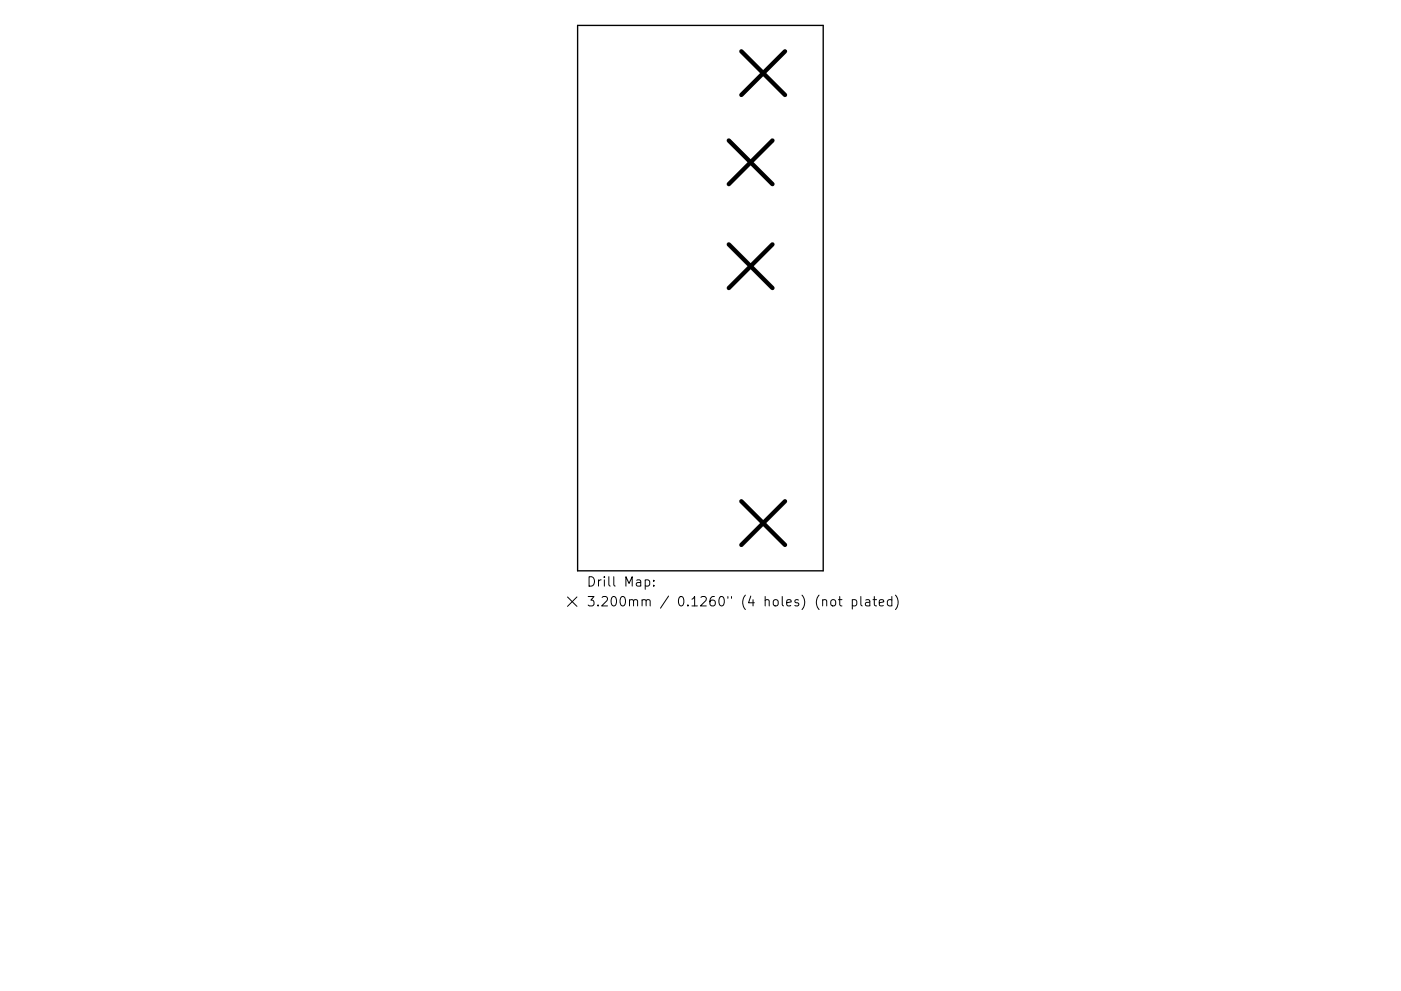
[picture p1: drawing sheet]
<svg xmlns="http://www.w3.org/2000/svg" width="297mm" height="210mm" viewBox="0 0 297 210" stroke-linecap="round" stroke-linejoin="round" font-family="sans-serif">
<defs><g id="words">
<g font-size="2.8">
<text x="124.3" y="124.5">Drill Map:</text>
<text x="124.3" y="128.7">3.200mm / 0.1260&quot; (4 holes) (not plated)</text>
</g>
</g></defs>
<path d="M122.5 5.4h52v115.7h-52z" fill="none" stroke="#000" stroke-width=".29"/>
<path d="M157.2 10.9l9.2 9.2M166.4 10.9l-9.2 9.2M154.5 29.8l9.3 9.3M163.8 29.8l-9.3 9.3M154.5 51.9l9.3 9.2M163.8 51.9l-9.3 9.2M157.2 106.4l9.2 9.2M166.4 106.4l-9.2 9.2" fill="none" stroke="#000" stroke-width=".93"/>
<g fill="none" stroke="#000" stroke-width=".21">
<path d="M120.3 126.7l2 2M122.3 126.7l-2 2M136.8 123.1l.6-.1 .4 .4v.6l-.2 .3h-.8M138.6 124.2v.2M138.6 123.1v.2M174.4 127.4l.3-.2 .5 .1 .1 1.3M176.2 127.4l.3-.2a.54 .54 0 0 1 .7 .4v.6a.54 .54 0 0 1-.5 .4 .54 .54 0 0 1-.6-.4zM177.8 127.2h.7M178 126.6v1.7l.1 .2 .4 .1M180.7 127.3l.6-.1 .4 .4v.6l-.2 .3h-.8M180.7 127.2v2M182.5 126.6v1.7l.3 .3"/>
<path d="M183.6 127.3h.7l.1 1.3M184.4 127.7l-.6 .1a.39 .39 0 0 0-.3 .4 .39 .39 0 0 0 .3 .4l.6-.1M185.1 127.2h.7M185.4 126.6v1.7l.1 .2 .3 .1M186.4 127.9l1-.2-.1-.4-.6-.1-.3 .3 .1 1h.8M189.1 127.3l-.6-.1-.4 .4v.6l.2 .3h.8M189.1 126.6v2M189.8 126.3a2.29 2.29 0 0 1 0 3"/>
</g>
<use href="#words"/>
</svg>
